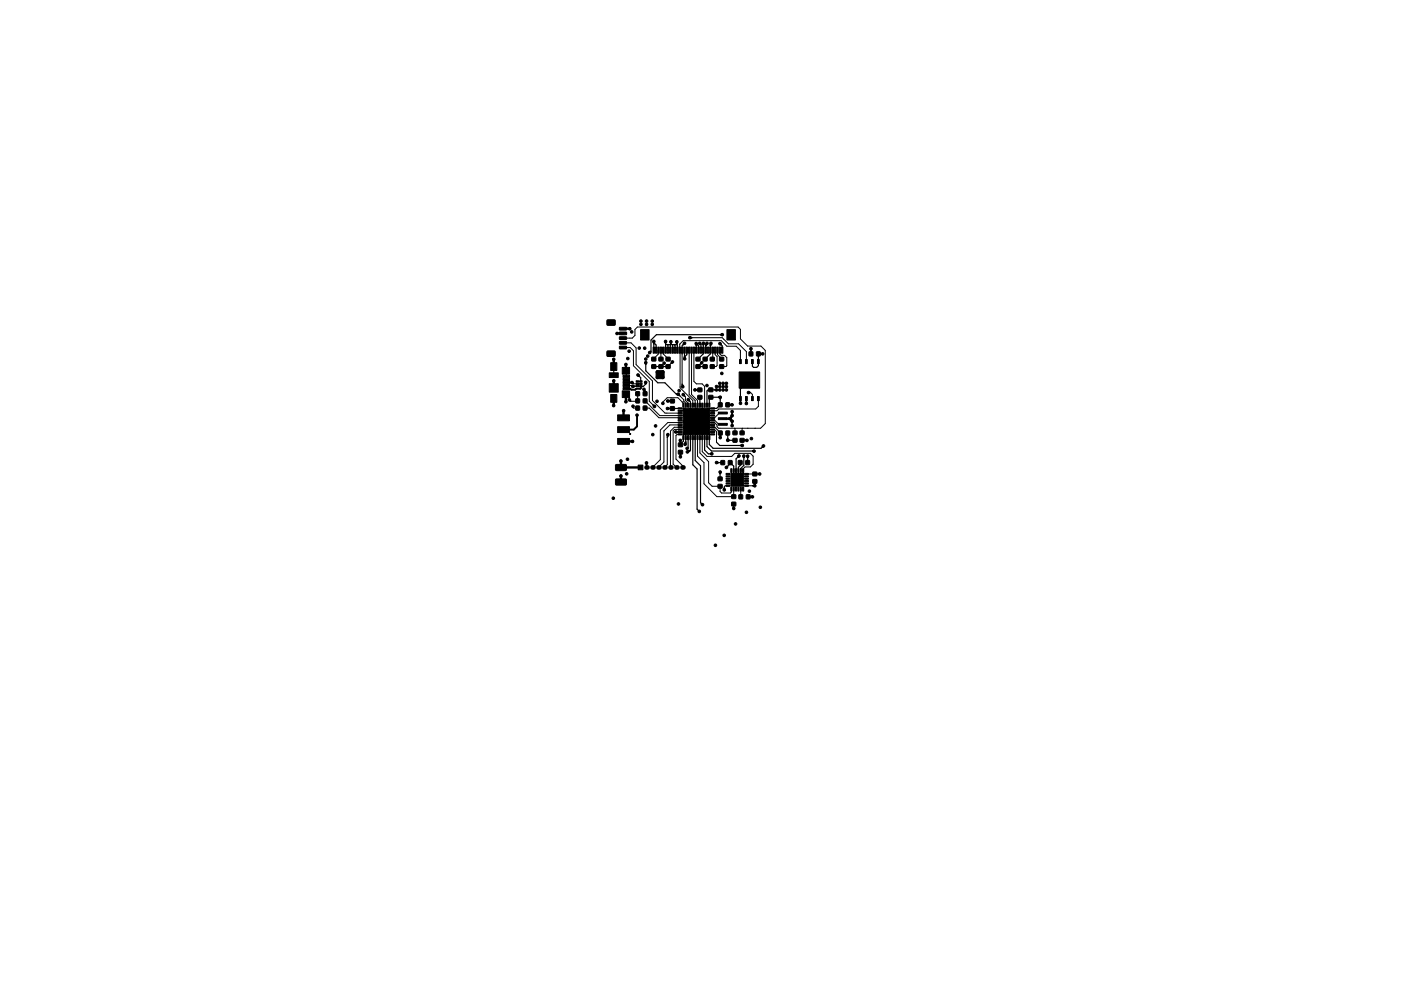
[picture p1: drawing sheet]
<svg xmlns="http://www.w3.org/2000/svg" width="297mm" height="210mm" viewBox="0 0 297 210" stroke-linecap="round" stroke-linejoin="round" font-family="sans-serif">
<g fill="#000" stroke="#000" stroke-width=".21">
<path d="M128.7 67.9h1.6l.2 .2-.1 .8-.2 .1h-1.4l-.1-.2zM128.7 74.5h1.6l.2 .2-.1 .8-.2 .1h-1.4l-.1-.2zM129.5 77h1.3v1.6h-1.3zM131.4 69.5l1.4-.1 .1 .5-1.5 .1zM131.4 70.5l1.4-.1 .1 .5-1.5 .1zM131.4 71.5l1.4-.1 .1 .5-1.5 .1zM131.4 72.5l1.4-.1 .1 .5-1.5 .1zM131.4 73.5l1.4-.1 .1 .5-1.5 .1zM131.9 78h1.6v1.4h-1.6zM135.2 79.5l.4 .2-.2 .2-.1-.1zM135.8 69.9h1.8v2.2h-1.8zM136.9 76.8l.1 .5h-.2l-.1-.2z"/>
<path d="M137.8 74.5h.1l.2 .1-.4 .3zM138.5 73.6h.3v1.3h-.3zM138.6 72.3l.2 .3-.1 .2h-.2zM138.2 77.4h.8v.7l-.8 .1zM138.2 75.8h.8v.7l-.8 .1zM139 73.6h.3v1.3h-.3zM139.5 73.6h.3v1.3h-.3zM140 73.6h.3v1.3h-.3zM139.7 75.8h.8l.1 .7-.9 .1zM139.7 77.4h.8l.1 .7-.9 .1zM140.5 73.6h.3v1.3h-.3zM139.2 78.7h1.5v1.6h-1.5z"/>
<path d="M141 73.6h.3v1.3h-.3zM141.1 72.3l.1 .5h-.2l-.1-.2zM141.5 73.6h.3v1.3h-.3zM141.2 77.4h.8l.1 .7-.8 .1zM141.2 75.8h.9v.8h-.9zM142 73.6h.3v1.3h-.3zM142.2 72.4l.2 .3-.1 .2h-.2zM142.5 73.6h.3v1.3h-.3zM142.3 76.8l.4-.1-.3 .4-.2-.1zM143 73.6h.3v1.3h-.3zM143.5 73.6h.3v1.3h-.3zM143.5 72.4l.1 .5h-.2l-.1-.2z"/>
<path d="M144 73.6h.3v1.3h-.3zM144.5 73.6h.3v1.3h-.3zM145 73.6h.3v1.3h-.3zM144.9 72.8h.3l-.1 .3-.2 .1zM145 75.7h.2l.1 .2-.1 .3zM145.5 73.6h.3v1.3h-.3zM146 73.6h.3v1.3h-.3zM146.5 73.6h.3v1.3h-.3zM146.2 71.6l.3-.1 .2 .2-.2 .1zM147 73.6h.3v1.3h-.3zM147.5 73.6h.3v1.3h-.3zM147.6 72.8l.1 .4h-.2l-.1-.1z"/>
<path d="M147.5 72.8l.4 .3-.1 .1-.2-.1zM148 73.6h.3v1.3h-.3zM147.6 77.4h.8v.7l-.8 .1zM147.6 75.8h.8v.8h-.8zM148.5 73.6h.3v1.3h-.3zM148.3 72.8l.4 .2-.2 .2-.1-.1zM148.5 77l.4-.1-.3 .4-.1-.2zM149 73.6h.3v1.3h-.3zM149.1 72.7l.2 .3-.1 .2h-.2zM149.5 73.6h.3v1.3h-.3zM149.1 75.8h.8v.8h-.8zM149.1 77.4h.8v.7l-.8 .1z"/>
<path d="M149.6 72.9l.4-.1-.3 .6-.1-.1zM150 73.6h.3v1.3h-.3zM150.5 73.6h.3v1.3h-.3zM150.7 72.7l.2 .3-.2 .3h-.2zM151 73.6h.3v1.3h-.3zM150.6 75.8h.8v.8h-.8zM150.6 77.4h.8v.7l-.8 .1zM151.5 73.6h.3v1.3h-.3zM152 73.6h.3v1.3h-.3zM152.5 73.6h.3v1.3h-.3zM152.6 72.8l.4 .3-.2 .1h-.1zM153 73.6h.3v1.3h-.3z"/>
<path d="M152.8 70.9l.5 .1-.4 .2-.1-.1zM152.6 77.4h.8v.7l-.8 .1zM152.6 75.8h.8v.8h-.8zM154.1 69.9h1.8v2.2h-1.8zM156.8 76.3h.4v.8h-.4zM158.1 76.3h.3v.8h-.3zM159.2 73.9l.2 .3-.1 .1h-.2zM158.8 74.7h.8v.8h-.8zM159.3 76.3h.4v.8h-.4zM160.6 76.3h.4v.8h-.4zM160.4 74.7h.8l-.1 .8h-.7zM161.4 75l.4 .1-.3 .2-.1-.1z"/>
<path d="M129.5 83.7h1.3v1.7h-1.3zM129.2 81.4h1.9v1.8h-1.9zM129.2 79.1h1.9v1h-1.9zM130.6 98.6h2.1l.1 .2v.9l-.2 .2-2-.1-.1-.2zM131 93h2.5v1.3h-2.5zM131 90.5h2.5v1.3h-2.5zM131 88h2.5v1.3h-2.5zM132.1 82.2h1.4v.5h-1.4zM132.1 81.6h1.4v.4h-1.4zM132.1 80.9h1.4v.5h-1.4zM132.1 80.3h1.4v.4h-1.4zM132.1 79.6h1.4v.5h-1.4z"/>
<path d="M131.9 82.9h1.6v1.5h-1.6zM133.4 84.7l.3 .1 .1 .3h-.4zM133.5 81.1l.3-.1 .3 .2-.3 .1zM133.9 81.1l.4 .1-.1 .3-.2-.1zM134 82l.4-.2 .3 .1-.3 .3zM134.9 80.8h.5v.3h-.5zM134.9 81.3h.5v.3h-.5zM134.9 81.8h.5v.3h-.5zM135.3 98.7h1v1h-1zM134.8 86.2h.8l-.1 .8h-.7zM134.8 84.6l.8 .1-.1 .8-.7-.1zM134.8 83.1h.8l-.1 .9-.7-.1z"/>
<path d="M135.6 81.8h.5v.3h-.5zM135.6 81.3h.5v.3h-.5zM135.6 80.8h.5v.3h-.5zM136.4 86.2h.8l-.1 .8h-.7zM136.4 84.6l.8 .1-.1 .8-.7-.1zM136.4 83.1h.8l-.1 .9-.7-.1zM136.9 81l.1 .5-.3-.2zM137.1 98.1l.1 .5h-.2l-.1-.2zM138.4 86h.4l.1 .3-.4-.1zM141.4 86.7l.5-.1v.2l-.2 .1zM141.6 92.1l.2 .3-.4 .4zM141.5 85.1l.3-.2 .1 .1v.2z"/>
<path d="M142.1 84.7h.8l.1 .7-.8 .1zM142.1 86.3h.8l.1 .7-.8 .1zM143.2 91.7l.3-.2 .2 .1-.2 .2zM143.4 83.5l.5 .1-.3 .2-.2-.1zM143.7 83.6h.4l.1 .3h-.4zM144.2 96.6h.2v.1l-.1 .3-.2-.3zM144.2 93.3l.2 .5h-.2l-.1-.2zM143.9 94h.8v.7l-.8 .1zM143.9 95.6h.8v.7h-.8zM143.8 86.5h.8v.2l-.8 .1zM143.8 87h.8v.2l-.8 .1zM143.8 87.5h.8v.2l-.8 .1z"/>
<path d="M143.8 88h.8v.2l-.8 .1zM143.8 88.5h.8v.2l-.8 .1zM143.8 89h.8v.2l-.8 .1zM143.8 89.5h.8v.2l-.8 .1zM143.8 90h.8v.2l-.8 .1zM143.8 90.5h.8v.2l-.8 .1zM143.8 91h.8v.2l-.8 .1zM143.8 91.5h.8v.2l-.8 .1zM143.8 92h.8v.2l-.8 .1zM144.6 81.5l.3 .4-.1 .3zM144.8 85.5l.2 .1v.8h-.2zM144.8 92.4l.2 .1v.8l-.2-.1z"/>
<path d="M144.8 83.6l.3 .1 .1 .3h-.3zM145.3 85.5l.2 .1v.8h-.2zM145.3 92.4l.2 .1v.8l-.2-.1zM145.3 93.8h.2l-.2 .6-.2-.3zM145.8 85.5l.2 .1v.8h-.2zM145.8 92.4l.2 .1v.8l-.2-.1zM145.8 84.7l.4 .1 .1 .3-.4-.1zM145.8 95.6l.4-.1 .1 .2-.6 .3zM146.3 85.5l.2 .1v.8h-.2zM146.3 92.4l.2 .1v.8l-.2-.1zM146.8 85.5l.2 .1v.8h-.2zM146.8 92.4l.2 .1v.8l-.2-.1z"/>
<path d="M147.3 85.5l.2 .1v.8h-.2zM147.3 92.4l.2 .1v.8l-.2-.1zM147.5 89.1l.2 .4-.3-.1zM147.2 82.7l.3-.2 .3 .2-.3 .2zM147.6 89.3l.3 .2-.2 .1zM147.8 85.5l.2 .1v.8h-.2zM147.8 92.4l.2 .1v.8l-.2-.1zM148.3 85.5l.2 .1v.8h-.2zM148.3 92.4l.2 .1v.8l-.2-.1zM148 83.9h.8v.7l-.8 .1zM148 82.3h.8v.8h-.8zM148.8 85.5l.2 .1v.8h-.2z"/>
<path d="M148.8 92.4l.2 .1v.8l-.2-.1zM149.3 85.5l.2 .1v.8h-.2zM149.3 92.4l.2 .1v.8l-.2-.1zM149.8 85.5l.2 .1v.8h-.2zM149.8 92.4l.2 .1v.8l-.2-.1zM144.8 86.6h5.6v5.6h-5.6zM150.3 85.5l.2 .1v.8h-.2zM150.3 92.4l.2 .1v.8l-.2-.1zM150.3 83.9h.8v.7l-.8 .1zM150.3 82.3h.8v.8h-.8zM150.6 96.2l.4 .1-.3 .2-.1-.1zM150.7 92.1l.8-.1v.2l-.8 .1z"/>
<path d="M150.7 91.5h.8v.2l-.8 .1zM150.7 91h.8v.2l-.8 .1zM150.7 90.5h.8v.2l-.8 .1zM150.7 90h.8v.2l-.8 .1zM150.7 89.5h.8v.2l-.8 .1zM150.7 89h.8v.2l-.8 .1zM150.7 88.5h.8v.2l-.8 .1zM150.7 88h.8v.2l-.8 .1zM150.7 87.5h.8v.2l-.8 .1zM150.7 87h.8v.2l-.8 .1zM150.7 86.5h.8v.2l-.8 .1zM151.5 82.6l.5 .1-.3 .2-.2-.1z"/>
<path d="M151.8 98.1l.3-.1h.2v.3zM152.3 87.4h1.9v.4h-1.9zM152.3 88.6h1.9v.4h-1.9zM152.3 89.8h1.9v.4h-1.9zM152.3 84.2l.5 .1-.3 .2-.2-.1zM152.6 92.5h.2l.1 .2-.2 .3-.2-.3zM152.7 84.2l.1 .4h-.2l-.1-.1zM152.3 85.5h.8v.8h-.8zM152.3 91.5h.8v.8h-.8zM152.9 97.7l.7 .1v.8l-.7-.1zM154 98.9h.2l.1 .1-.4 .3zM154.2 93.1h.2l.1 .1-.2 .3z"/>
<path d="M154.2 93.4l.4-.1v.2l-.1 .1zM153.9 85.5h.8l-.1 .8h-.7zM153.9 91.5h.8v.8h-.8zM154.4 88.7l.5 .1-.3 .2-.2-.1zM154.3 88.7l.3-.1 .3 .2-.3 .2-.3-.1zM154.7 88.7l.4 .1-.2 .3zM154.4 97.7l.8 .1v.8l-.8-.1zM154.9 89.2l.2-.2 .1 .1 .1 .3zM154.8 88.6l.2-.1 .1 .2-.4 .2zM155 99.5h.2l-.1 .8-.2-.1zM155 88.2l.3-.1-.3 .6-.1-.1zM154.9 85.8l.4 .1-.3 .2-.1-.1z"/>
<path d="M155.1 90h.2l.1 .1-.2 .3zM155.1 87.8h.2l.1 .2-.2 .3zM155.2 89.2l.1 .5h-.2l-.1-.1zM155.2 87.2l.1 .5h-.2l-.1-.2zM155.5 99.5h.2l-.1 .8-.2-.1zM155.4 93h.8l.1 .8h-.9zM155.4 91.5h.8l.1 .7h-.9zM156 99.5h.2l-.1 .8-.2-.1zM156.5 99.5h.2l-.1 .8-.2-.1zM156.4 96.7h.4l-.3 .4-.2-.2zM156.9 85.2h.2l.1 .2-.2 .3zM157 99.5h.2l-.1 .8-.2-.1z"/>
<path d="M156.8 84.1h.4v.9h-.4zM156.6 97.7h.7v.9l-.8-.1zM157 94.4l.5 .1-.3 .2-.2-.1zM156.9 91.5h.8l.1 .7h-.9zM156.9 93h.8l.1 .8h-.9zM157.5 99.5h.2l-.1 .8-.2-.1zM157.7 96.6l.1 .5h-.2l-.1-.2zM158.1 85.3h.3v.1l-.2 .3-.1-.3zM158.1 84.1h.3v.9h-.3zM158 93.3l.5 .1-.3 .2-.2-.1zM158.5 96.7l.2 .3-.1 .1h-.2zM158.1 97.7h.8v.9l-.8-.1z"/>
<path d="M158.6 83.3l.3-.2 .2 .3-.2 .1zM159.3 84.1h.4v.9h-.4zM159.5 95.6l.5 .1-.3 .2zM160.6 84.1h.4v.9h-.4zM156.7 78.9h4.4v3.5h-4.4zM161.6 94.6l.4-.1-.3 .4-.2-.1zM130.6 101.7l2.1-.1 .1 .2v1l-.2 .1h-2l-.1-.2zM148.8 106.8l.2 .4-.3-.1-.1-.2zM152.7 100l.2 .3-.1 .2h-.2zM152.3 102.8h.8v.7l-.8 .1zM152.3 101.2h.8v.8h-.8zM153.5 103.5l.2 .2-.1 .4-.2-.4z"/>
<path d="M154 103l.7-.1 .1 .2-.8 .1zM154 102.5l.7-.1 .1 .2-.8 .1zM154 102l.7-.1 .1 .2-.8 .1zM154 101.5l.7-.1 .1 .2-.8 .1zM154 101l.7-.1 .1 .2-.8 .1zM154 100.5l.7-.1 .1 .2-.8 .1zM155 100.5h2.7v2.7h-2.7zM155 103.4h.2l-.1 .8-.2-.1zM155.5 103.4h.2l-.1 .8-.2-.1zM155.4 107.7h.3l-.1 .3zM155.2 106.6h.8v.7h-.8zM155.2 105h.8v.7l-.8 .1z"/>
<path d="M156 103.4h.2l-.1 .8-.2-.1zM156.5 103.4h.2l-.1 .8-.2-.1zM157 103.4h.2l-.1 .8-.2-.1zM156.7 105h.7v.8h-.7zM157.5 103.4h.2l-.1 .8-.2-.1zM157.9 100.5l.7-.1 .1 .2-.8 .1zM157.9 101l.7-.1 .1 .2-.8 .1zM157.9 101.5l.7-.1 .1 .2-.8 .1zM157.9 102l.7-.1 .1 .2-.8 .1zM157.9 102.5l.7-.1 .1 .2-.8 .1zM157.9 103l.7-.1 .1 .2-.8 .1zM158.3 105h.7v.8h-.8z"/>
<path d="M159.2 105.3l.4 .1-.3 .2-.1-.1zM160 102.6l.2 .3-.2 .3-.1-.3zM159.6 103l.2-.1 .3 .2-.3 .1zM159.6 101.8l.8-.1 .1 .8h-.9zM159.6 100.2h.8l.1 .7-.9 .1zM160.7 100.4l.5 .2-.3 .1h-.2z"/>
<circle cx="130.1" cy="76.2" r=".27"/>
<circle cx="130.8" cy="70.8" r=".27"/>
<circle cx="132.7" cy="77.3" r=".27"/>
<circle cx="133.1" cy="76.1" r=".27"/>
<circle cx="133.4" cy="74.5" r=".27"/>
<circle cx="133.5" cy="69.7" r=".27"/>
<circle cx="133.9" cy="70.4" r=".27"/>
<circle cx="135.3" cy="79.6" r=".27"/>
<circle cx="135.5" cy="73.8" r=".27"/>
<circle cx="135.9" cy="68.1" r=".27"/>
<circle cx="135.9" cy="68.8" r=".27"/>
<circle cx="136.7" cy="73.9" r=".27"/>
<circle cx="136.9" cy="76.9" r=".27"/>
<circle cx="136.9" cy="76.2" r=".27"/>
<circle cx="137.1" cy="68.1" r=".27"/>
<circle cx="137.1" cy="68.8" r=".27"/>
<circle cx="137.3" cy="75.6" r=".27"/>
<circle cx="137.7" cy="74.8" r=".27"/>
<circle cx="138.3" cy="68.8" r=".27"/>
<circle cx="138.3" cy="68.1" r=".27"/>
<circle cx="138.6" cy="72.4" r=".27"/>
<circle cx="139.4" cy="78.9" r=".3"/>
<circle cx="140" cy="79.5" r=".3"/>
<circle cx="140.5" cy="78.9" r=".3"/>
<circle cx="140.8" cy="77" r=".27"/>
<circle cx="141.1" cy="72.4" r=".27"/>
<circle cx="142.2" cy="72.5" r=".27"/>
<circle cx="142.6" cy="76.8" r=".27"/>
<circle cx="143.5" cy="72.5" r=".27"/>
<circle cx="145.1" cy="72.8" r=".27"/>
<circle cx="145.2" cy="76.1" r=".27"/>
<circle cx="146.3" cy="71.6" r=".27"/>
<circle cx="147.6" cy="72.9" r=".27"/>
<circle cx="148.4" cy="72.9" r=".27"/>
<circle cx="148.8" cy="77" r=".27"/>
<circle cx="149.1" cy="72.8" r=".27"/>
<circle cx="149.9" cy="72.9" r=".27"/>
<circle cx="150.7" cy="72.8" r=".27"/>
<circle cx="152.6" cy="72.9" r=".27"/>
<circle cx="153" cy="79.2" r=".27"/>
<circle cx="153.1" cy="71" r=".27"/>
<circle cx="159.2" cy="74" r=".27"/>
<circle cx="161.7" cy="75.1" r=".27"/>
<circle cx="130.1" cy="86.1" r=".27"/>
<circle cx="130.1" cy="80.8" r=".27"/>
<circle cx="131.6" cy="97.8" r=".27"/>
<circle cx="132.2" cy="87.1" r=".27"/>
<circle cx="132.7" cy="85.2" r=".27"/>
<circle cx="133" cy="97.4" r=".27"/>
<circle cx="133.4" cy="84.8" r=".27"/>
<circle cx="133.6" cy="92.1" r=".13"/>
<circle cx="134" cy="81.2" r=".27"/>
<circle cx="134.1" cy="93.6" r=".27"/>
<circle cx="134.2" cy="82" r=".27"/>
<circle cx="134.2" cy="86.2" r=".27"/>
<circle cx="135.1" cy="88.1" r=".27"/>
<circle cx="136.5" cy="82.6" r=".27"/>
<circle cx="136.9" cy="81.1" r=".27"/>
<circle cx="137.1" cy="98.2" r=".27"/>
<circle cx="138.4" cy="92.2" r=".28"/>
<circle cx="138.8" cy="86.2" r=".27"/>
<circle cx="139" cy="90.4" r=".27"/>
<circle cx="139.3" cy="85.1" r=".27"/>
<circle cx="139.4" cy="80" r=".3"/>
<circle cx="140.5" cy="80" r=".3"/>
<circle cx="140.5" cy="85.6" r=".27"/>
<circle cx="141.5" cy="86.7" r=".27"/>
<circle cx="141.6" cy="85.1" r=".27"/>
<circle cx="141.6" cy="92.2" r=".27"/>
<circle cx="143.3" cy="91.7" r=".27"/>
<circle cx="143.8" cy="83.6" r=".27"/>
<circle cx="144" cy="82.9" r=".27"/>
<circle cx="144.2" cy="93.4" r=".27"/>
<circle cx="144.3" cy="96.9" r=".27"/>
<circle cx="144.8" cy="82.1" r=".27"/>
<circle cx="144.9" cy="83.7" r=".28"/>
<circle cx="145.1" cy="92" r=".25"/>
<circle cx="145.1" cy="89.4" r=".25"/>
<circle cx="145.1" cy="88.1" r=".25"/>
<circle cx="145.1" cy="90.7" r=".25"/>
<circle cx="145.1" cy="86.9" r=".25"/>
<circle cx="145.3" cy="94.3" r=".27"/>
<circle cx="145.7" cy="95.1" r=".27"/>
<circle cx="145.7" cy="95.9" r=".27"/>
<circle cx="145.9" cy="84.8" r=".28"/>
<circle cx="146.4" cy="92" r=".25"/>
<circle cx="146.4" cy="89.4" r=".25"/>
<circle cx="146.4" cy="88.1" r=".25"/>
<circle cx="146.4" cy="90.7" r=".25"/>
<circle cx="146.4" cy="86.9" r=".25"/>
<circle cx="147.3" cy="82.7" r=".27"/>
<circle cx="147.6" cy="92" r=".25"/>
<circle cx="147.6" cy="89.4" r=".25"/>
<circle cx="147.6" cy="88.1" r=".25"/>
<circle cx="147.6" cy="90.7" r=".25"/>
<circle cx="147.6" cy="86.9" r=".25"/>
<circle cx="148.9" cy="92" r=".25"/>
<circle cx="148.9" cy="88.1" r=".25"/>
<circle cx="148.9" cy="89.4" r=".25"/>
<circle cx="148.9" cy="90.7" r=".25"/>
<circle cx="148.9" cy="86.9" r=".25"/>
<circle cx="149.9" cy="81.8" r=".27"/>
<circle cx="150.2" cy="92" r=".25"/>
<circle cx="150.2" cy="89.4" r=".25"/>
<circle cx="150.2" cy="88.1" r=".25"/>
<circle cx="150.2" cy="90.7" r=".25"/>
<circle cx="150.2" cy="86.9" r=".25"/>
<circle cx="150.9" cy="96.3" r=".27"/>
<circle cx="151.9" cy="82" r=".27"/>
<circle cx="151.9" cy="82.7" r=".27"/>
<circle cx="151.9" cy="98.1" r=".27"/>
<circle cx="152.6" cy="81.3" r=".27"/>
<circle cx="152.6" cy="82" r=".27"/>
<circle cx="152.6" cy="82.7" r=".27"/>
<circle cx="152.7" cy="84.3" r=".27"/>
<circle cx="152.7" cy="92.9" r=".27"/>
<circle cx="153.3" cy="81.3" r=".27"/>
<circle cx="153.3" cy="82" r=".27"/>
<circle cx="153.3" cy="82.7" r=".27"/>
<circle cx="154" cy="99.2" r=".27"/>
<circle cx="154" cy="81.3" r=".27"/>
<circle cx="154" cy="82" r=".27"/>
<circle cx="154" cy="82.7" r=".27"/>
<circle cx="154.3" cy="93.4" r=".27"/>
<circle cx="154.8" cy="88.8" r=".27"/>
<circle cx="155.2" cy="85.9" r=".27"/>
<circle cx="155.2" cy="87.3" r=".27"/>
<circle cx="155.2" cy="88.2" r=".27"/>
<circle cx="155.2" cy="90.3" r=".27"/>
<circle cx="155.2" cy="89.4" r=".27"/>
<circle cx="156.7" cy="96.7" r=".27"/>
<circle cx="157" cy="85.6" r=".27"/>
<circle cx="157.4" cy="94.5" r=".27"/>
<circle cx="157.7" cy="96.7" r=".27"/>
<circle cx="158.2" cy="85.6" r=".27"/>
<circle cx="158.4" cy="93.4" r=".27"/>
<circle cx="158.5" cy="96.8" r=".27"/>
<circle cx="158.7" cy="83.3" r=".27"/>
<circle cx="159.3" cy="93.1" r=".27"/>
<circle cx="159.9" cy="95.7" r=".28"/>
<circle cx="161.9" cy="94.6" r=".27"/>
<circle cx="130" cy="105.7" r=".27"/>
<circle cx="131.6" cy="101" r=".27"/>
<circle cx="132.9" cy="100.5" r=".27"/>
<circle cx="143.8" cy="106.9" r=".27"/>
<circle cx="148.3" cy="108.5" r=".27"/>
<circle cx="148.9" cy="107.1" r=".27"/>
<circle cx="151.7" cy="115.7" r=".27"/>
<circle cx="152.7" cy="100.2" r=".27"/>
<circle cx="153.5" cy="113.6" r=".27"/>
<circle cx="153.6" cy="103.9" r=".27"/>
<circle cx="155.6" cy="107.9" r=".27"/>
<circle cx="156" cy="111.2" r=".27"/>
<circle cx="158.3" cy="108.7" r=".27"/>
<circle cx="158.9" cy="104.2" r=".27"/>
<circle cx="159.5" cy="105.4" r=".27"/>
<circle cx="160" cy="103.1" r=".27"/>
<circle cx="161.1" cy="100.6" r=".27"/>
<circle cx="161.2" cy="107.6" r=".27"/>
</g>
<g fill="#000">
<circle cx="137.1" cy="99.2" r=".5"/>
<circle cx="138.3" cy="99.2" r=".5"/>
<circle cx="139.6" cy="99.2" r=".5"/>
<circle cx="140.9" cy="99.2" r=".5"/>
<circle cx="142.2" cy="99.2" r=".5"/>
<circle cx="143.4" cy="99.2" r=".5"/>
<circle cx="144.7" cy="99.2" r=".5"/>
</g>
<g fill="none" stroke="#000" stroke-width=".21">
<path d="M132.1 71.7h2l.5-.5v-1.3l.5-.5h21.4l.5 .5v2l1.5 1.5h2.8l1 .9v15.6l-1 1h-9l-.3-.4v-.3l-.5-.5h-.4M132.1 72.7h1.7l1.1 1.1v3.6l3.4 3.4v4.2l2.7 2.7h3.2M132.1 73.7h1.5l.7 .7v3.2l3.4 3.4v4.1l1.1 1.1M139.6 74.3l-.1 .9-.9 1M140.1 74.3v1.9M140.6 74.3v.8l1 1.1M144.1 73h.1M144.1 73l.8-.7h8l1.2 1.2h2l.9 .9v2.3M144.1 73l.1 9.3 2.7 2.7v1M144.6 75.1h.1M145.1 72.8l-.5 .6v8.6l.2 .1M146.1 74.3v9.4l1.3 1.3v1"/>
<path d="M146.3 71.6h6.8l1.3 1.3h2.2l1.7 1.7v2.1M146.6 74.3v9.4l1.3 1.3v1M147.1 74.3v6.6l.6 .5h1.2l.5 .6v4M151.1 74.3l-.1 1.9M151.6 74.3v.9l.4 .5v1.9l-.2 .2h-.8M152.1 74.3v.9l.9 1M152.6 74.3v.8l.3 .3h.7l.5 .5v1.7l-.2 .2h-.9M132.8 81.8h1.2l.2 .2 .9-.1M132.8 81.2h1.2l.3 .2h.8M134.2 86.2l.1 .4h.9M135.2 83.5l-.1 1.6h-1.4l-.3-.3M136.8 86.6h.9l2 2 4.5 .1"/>
<path d="M136.8 85.1l3.1 3.1h4.3M140.5 85.6v-.3l1-.9h2.2l1.2 1.1v.5M141.6 92.2l-.1 .1v6.3l-.6 .6M143.3 91.7h.9M143.3 91.7h.1M143.8 83.6h.1M143.8 83.6l1.2 1.2v.3l.4 .4v.5M144.2 89.7h-2.6l-1.6 1.5v6.3l-1.7 1.7M144.2 92.2h-.6l-.3 .2v5l1.4 1.4v.4M144.2 91.2l-1.2-.1-.3 .3v7.1l.7 .7M144.2 90.7h-1.2l-.8 .8v7.7M144.2 90.2h-2.2l-1.2 1.2v6.6l-1.2 1.2"/>
<path d="M144.6 85.3h.1M144.6 81.9v.1M144.9 83.7l.4 .5v.8l.6 .5v.5M145.9 84.8l.5 .5v.7M146.9 85.5h.1M147.3 82.7h1.1M147.3 82.7h.1M147.9 92.8v4l1.4 1.3v4.5l2.7 2.8h3.6v-1.6M148.4 92.8v3.3l1.8 1.8v4.5l.8 .8h1.7v1.1l.3 .3h1.8l.3-.2v-.6M148.9 92.8v3l1 1h5.2l.7-.6h3.3l.6 .6v1.7l-.6 .6h-1.2l-.3 .4v.4M151.1 91.2h.4l.4 .4v2.2M151.1 89.2h.4l.9 .8h.9"/>
<path d="M153.3 87.6h-.8l-1 1.1h-.4M155.8 90.9v.9M157.4 90.9l-.1 .9M158.6 90.9h.1M158.7 83.3h.4l.4 .4v.9M160.1 90.9h.1M160.8 86.2h.1M160.8 86.2l-.6 .6h-7.8l-.4 .4h-.9M160.8 84.6v1.6M154.3 103.1h-.5l-.2 .2v.6M155.6 103.8h-.1M155.6 103.8h.1"/>
<path d="M157.1 103.8v1.6M157.1 103.8h.1M158.3 103.1h1.7M158.3 100.6h.1M158.3 100.6h1.7M160 103.1h.1M160 102.1v1"/>
</g>
<g fill="none" stroke="#000" stroke-width=".25">
<path d="M130.1 77.8v1.8M132.7 78.7l.1 1.2M135.3 79.6l.5 .5v.9M136.9 76.9v1.8l2.6 2.5h1.5l2.4 2.4h.4M138.6 72.9h.2l.3 .3v1.1M138.6 72.5v1.8M138.6 72.4v.1M139.1 74.2h.1M141.1 72.4v.1M141.1 73.1h2.4M141.1 72.5v1.8M141.5 73.1l.1 .1v1.1"/>
<path d="M142 73.1l.1 1.2M142.2 72.5v.6M142.2 72.5h.1M142.5 73.1l.1 1.2M142.6 76.8l-1 1h-3M142.9 73.1l.2 .2v1M143.5 72.5h.1M143.5 73.1l.1 1.2M143.5 72.5v.6M145.1 74.3l.1 1.8M145.6 74.3v1l-.5 .3M147.6 74.3v-1.4l.5 .5v.9"/>
<path d="M148 77.8h1.5M148 77.7v.1M148.4 72.9l.2 .2v1.2M148.8 77l-.8 .7M149.1 72.8v2.3l-1.1 1.1M149.9 72.9v.2l-.3 .3v.9M150.7 72.8l-.1 .2v2.1l-1.1 1.1M152.6 72.9l.5 .5v.9M153.1 71h-13.9l-1.2 1.2v2.3l-.3 .3M159.2 74v1.1M159.2 74h.1M161.7 75.1h-.9v2.5l-.4 .3h-.6l-.3-.2v-1"/>
<path d="M161.7 75.1h.1M136.5 82.6l.3 .2v.7M136.9 81.1v.4l-.5 .5h-.6M137.1 98.2h.1M137.1 98.2v1M141.5 86.7h.1M141.6 85.1h.1M141.6 85.1h1M144.2 87.2h1.2l3 3h2.7M144.2 86.7h-2.7M144.2 93.4l.1 1M144.3 95.9v1"/>
<path d="M144.9 92.9v.7l-.6 .6M145.4 92.8v1.3l-.1 .2M145.9 92.8v2.1l-.2 .2M146.4 92.8v2.7l-.4 .4h-.3M146.9 92.8v5.8l.9 .9v8.5l.5 .5M147.4 92.8v4.9l1.1 1.1v7.9l.4 .4M148.4 84.3v1.7M149.4 92.8v2.7l.8 .8h.7M149.9 92.8v1.9l.9 1h9.1M150.4 92.8v1.5l.8 .8h10.2l.5-.5M151.1 90.7h.5l1.1 1.1v1.1M151.9 93.8l.7 .7h4.8"/>
<path d="M151.9 82.7h-1.8l-.2 .2v3.1M151.9 98.1v.1M151.9 98.2h1.3M152.7 84.3h-2l-.3 .3v1.4M152.7 84.3h.1M152.7 84.3v1.6l-.8 .8h-.8M153.3 88.8h1.5M154.3 85.9h.9M154.3 93.4h1.5M154.3 91.9v1.5M154.3 93.4h.1M154.7 88.8l.5 .6"/>
<path d="M154.8 88.8h.1M154.8 98.2l.8 .7v1M154.8 97.9v.5l-.8 .8M155.2 85.9h.1M155.2 89.4h.1M155.2 87.3v1.1l-.4 .4M155.2 89.4v.9M156.7 96.7l-.6 .7v2.5M156.9 98.1v.7l-.3 .3v.8M157.3 93.4h1.1M157.7 96.7v2l-.6 .7v.5M158.3 84.6l-.1 1"/>
<path d="M158.5 96.8v1.3M158.5 96.8h.1M158.9 80.6l-1.9 1.9v3.1M152.7 100.2v1.4M155.6 106.9v1.1v-.1M158.6 105.4h.9M159.5 105.4h.1M160 100.6h1.1M161.1 100.6h.1"/>
</g>
<g fill="none" stroke="#000" stroke-width=".51">
<path d="M130.1 76.2v1.6M130.1 76.2h.1M130.8 70.7v.1M130.8 70.7h1.3M132.1 69.7h1.4M132.7 77.3h.1M132.7 77.3v1.4M133.5 69.7h.1M130.1 86v.1M130.1 80.8v1.5M130.1 84.5v1.5M130.1 80.8h.1"/>
<path d="M131.6 97.8h.1M131.7 97.8v1.4M131.7 99.2h.1M131.7 99.2h4.1M132.2 93.6h1.9M132.2 87.1v1.5M132.7 83.6v1.6M132.7 85.2h.1M134.1 93.6h.1M131.6 101h.1M131.7 101v1.3"/>
</g>
<path d="M135.1 88.1v2.4l-.7 .6h-2.2M135.9 82l-.2 .5h-.8l-.2 .2-1.9-.2" fill="none" stroke="#000" stroke-width=".41"/>
</svg>
